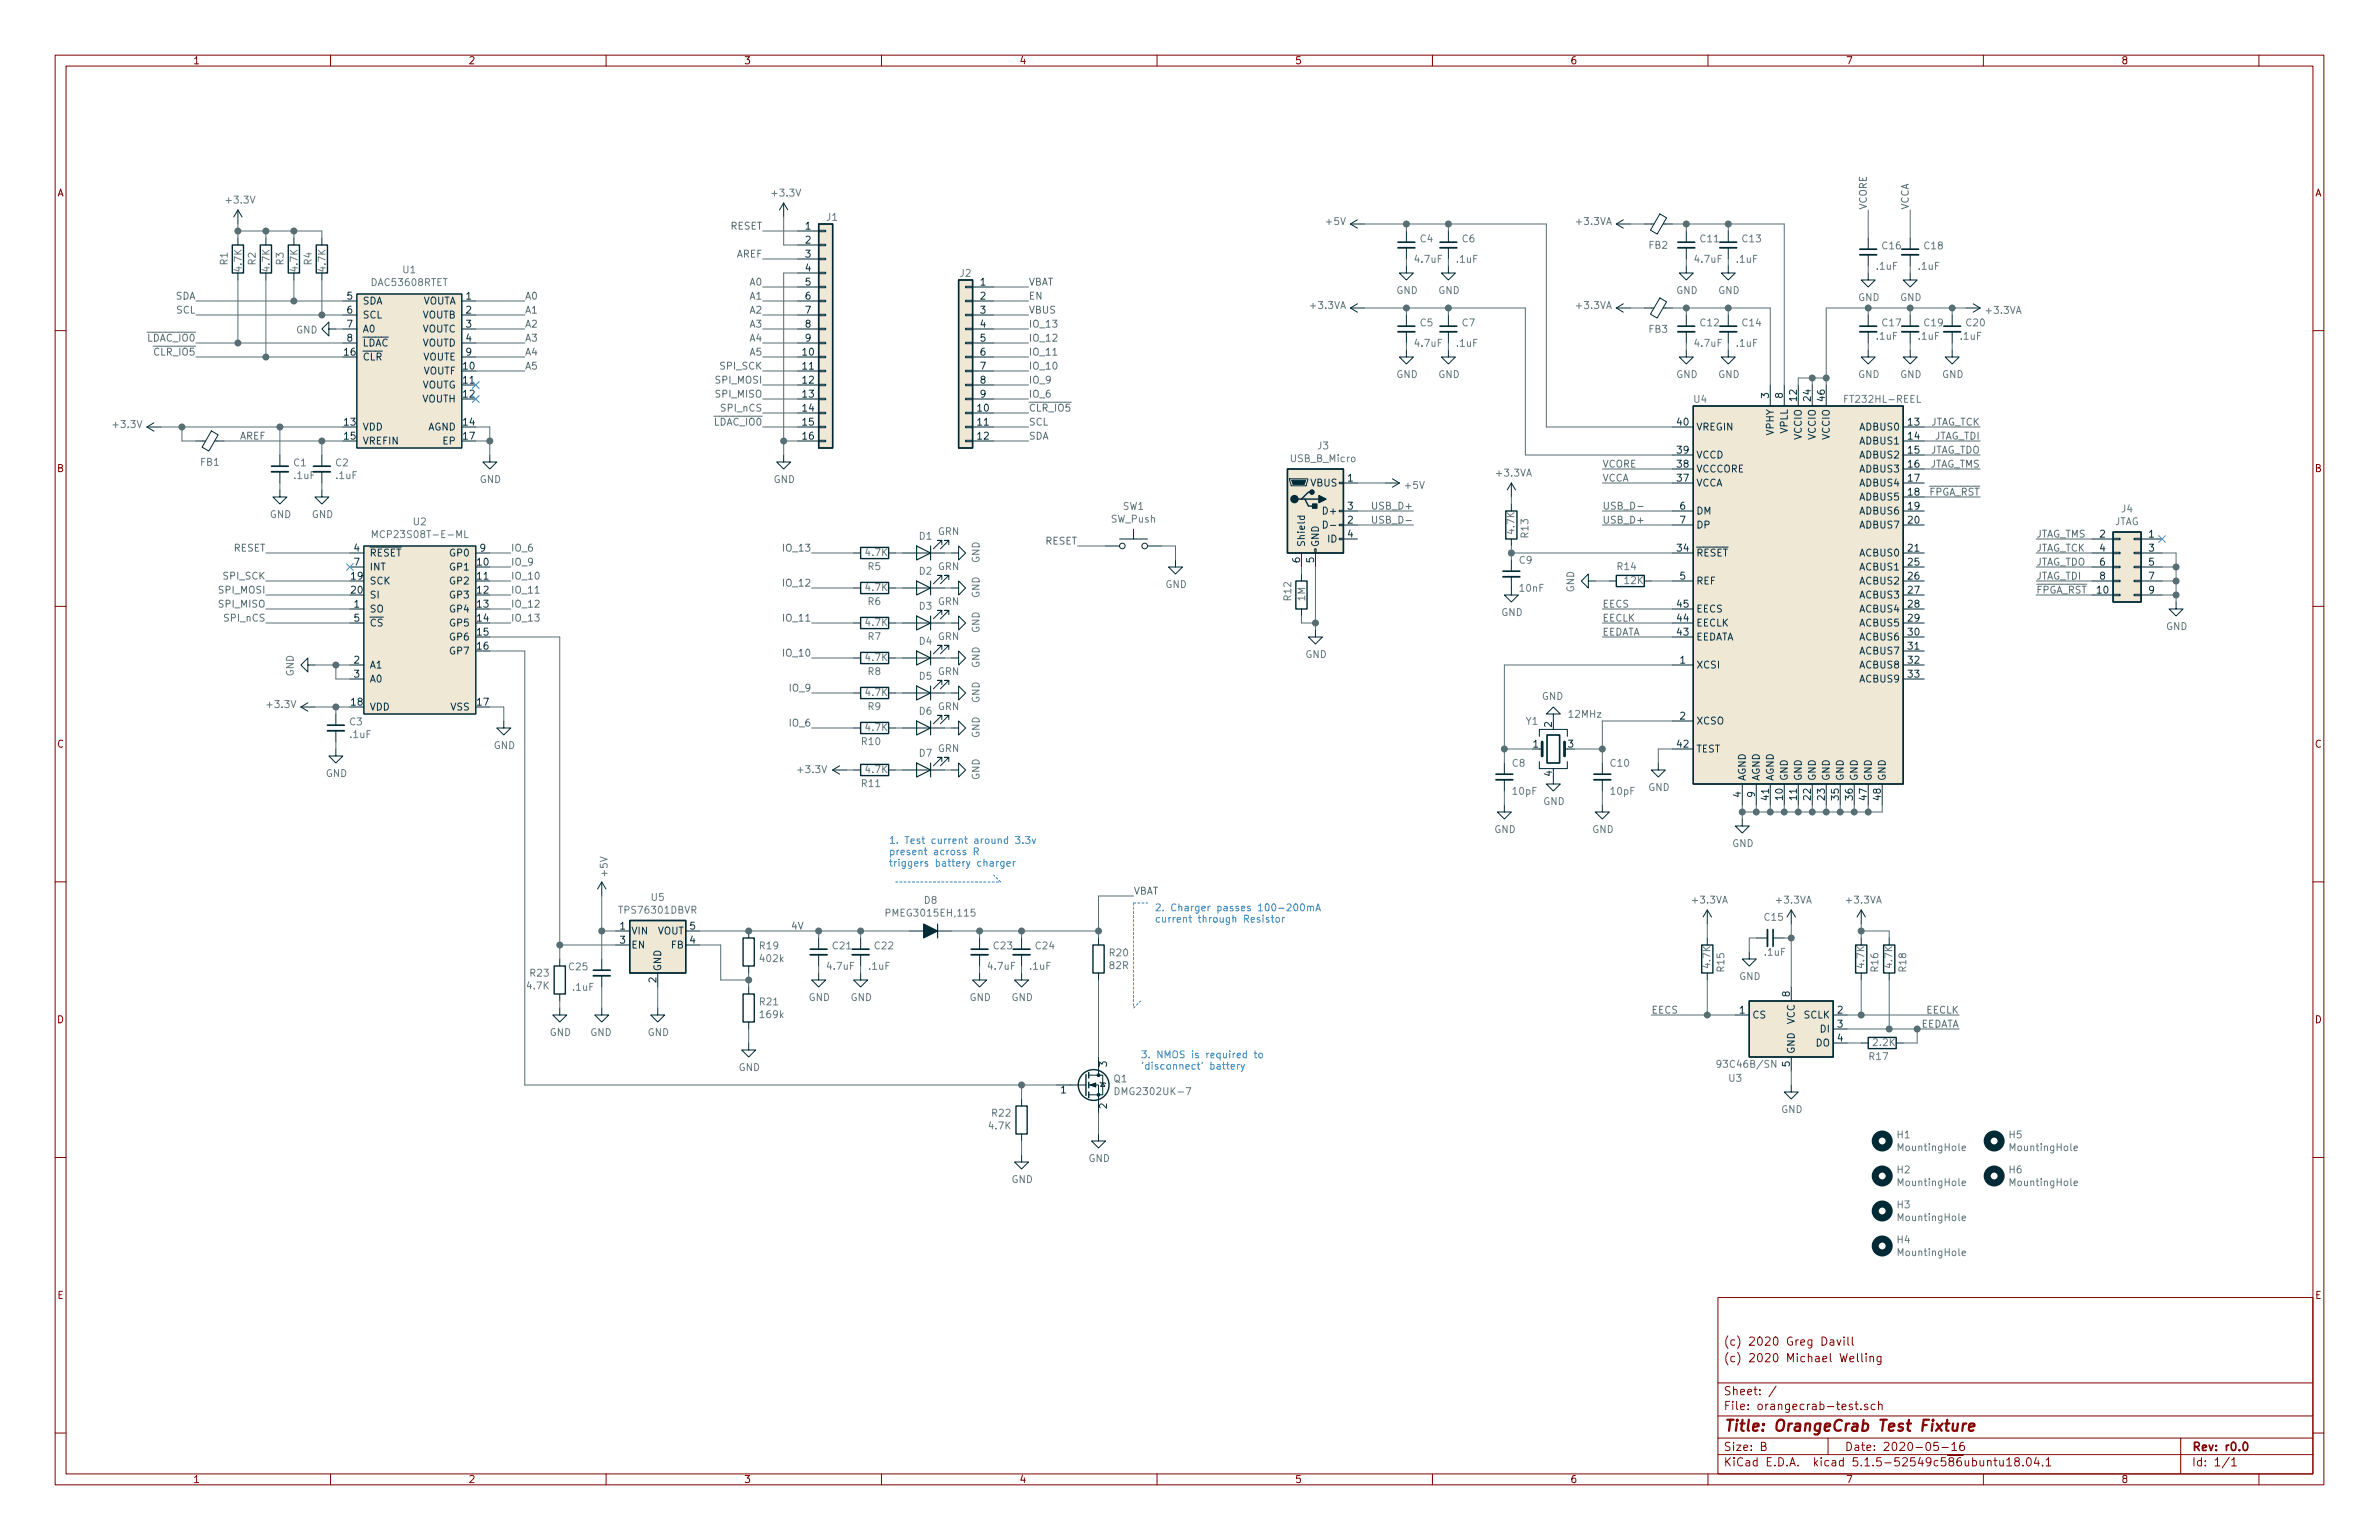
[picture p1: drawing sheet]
<svg xmlns="http://www.w3.org/2000/svg" width="432mm" height="279mm" viewBox="0 0 432 279" stroke-linecap="round" stroke-linejoin="round" font-family="sans-serif">
<defs><g id="words">
<text font-size="2.8" fill="#840000" x="312.8" y="259.7">Title: OrangeCrab Test Fixture</text>
<g font-size="2.1" fill="#840000">
<text x="312.8" y="244.1">(c) 2020 Greg Davill</text>
<text x="312.8" y="247.1">(c) 2020 Michael Welling</text>
<text x="312.8" y="255.8">File: orangecrab-test.sch</text>
<text x="312.8" y="253.1">Sheet: /</text>
<text x="312.8" y="263.2">Size: B</text>
<text x="334.8" y="263.2">Date: 2020-05-16</text>
<text x="397.8" y="263.2">Rev: r0.0</text>
<text x="312.8" y="266">KiCad E.D.A. kicad 5.1.5-52549c586ubuntu18.04.1</text>
<text x="397.8" y="266">Id: 1/1</text>
</g>
<g font-size="1.8" fill="#840000">
<text x="35" y="11.6">1</text>
<text x="85" y="11.6">2</text>
<text x="135" y="11.6">3</text>
<text x="185" y="11.6">4</text>
<text x="235" y="11.6">5</text>
<text x="285" y="11.6">6</text>
<text x="335" y="11.6">7</text>
<text x="385" y="11.6">8</text>
<text x="10.4" y="35.6">A</text>
<text x="420.2" y="35.6">A</text>
<text x="10.4" y="85.6">B</text>
<text x="420.2" y="85.6">B</text>
<text x="10.4" y="135.6">C</text>
<text x="420.2" y="135.6">C</text>
<text x="10.4" y="185.6">D</text>
<text x="420.2" y="185.6">D</text>
<text x="10.4" y="235.6">E</text>
<text x="420.2" y="235.6">E</text>
<text x="35" y="269">1</text>
<text x="85" y="269">2</text>
<text x="135" y="269">3</text>
<text x="185" y="269">4</text>
<text x="235" y="269">5</text>
<text x="285" y="269">6</text>
<text x="335" y="269">7</text>
<text x="385" y="269">8</text>
</g>
<g font-size="1.8" fill="#657b83">
<text x="140.3" y="35.7">+3.3V</text>
<text x="41.2" y="36.9">+3.3V</text>
<text x="150.1" y="40.1">J1</text>
<text x="240.8" y="40.8">+5V</text>
<text x="286.2" y="40.8">+3.3VA</text>
<text x="256.9" y="47.7">4.7uF</text>
<text x="257.8" y="44">C4</text>
<text x="264.5" y="47.7">.1uF</text>
<text x="265.4" y="44">C6</text>
<text x="299.3" y="45.1">FB2</text>
<text x="307.7" y="47.7">4.7uF</text>
<text x="308.7" y="44">C11</text>
<text x="315.3" y="47.7">.1uF</text>
<text x="316.3" y="44">C13</text>
<text x="341.7" y="45.2">C16</text>
<text x="349.3" y="45.2">C18</text>
<text x="41.3" y="48.1" transform="rotate(-90 41.3 48.1)">R1</text>
<text x="43.9" y="49.1" transform="rotate(-90 43.9 49.1)">4.7K</text>
<text x="46.4" y="48.1" transform="rotate(-90 46.4 48.1)">R2</text>
<text x="48.9" y="49.1" transform="rotate(-90 48.9 49.1)">4.7K</text>
<text x="51.5" y="48.1" transform="rotate(-90 51.5 48.1)">R3</text>
<text x="54" y="49.1" transform="rotate(-90 54 49.1)">4.7K</text>
<text x="56.6" y="48.1" transform="rotate(-90 56.6 48.1)">R4</text>
<text x="59.1" y="49.1" transform="rotate(-90 59.1 49.1)">4.7K</text>
<text x="67.6" y="51.9">DAC53608RTET</text>
<text x="73.2" y="49.6">U1</text>
<text x="174.3" y="50.2">J2</text>
<text x="253.4" y="53.3">GND</text>
<text x="261.1" y="53.3">GND</text>
<text x="304.2" y="53.3">GND</text>
<text x="311.9" y="53.3">GND</text>
<text x="340.7" y="48.9">.1uF</text>
<text x="348.3" y="48.9">.1uF</text>
<text x="238" y="56.1">+3.3VA</text>
<text x="257.8" y="59.2">C5</text>
<text x="265.4" y="59.2">C7</text>
<text x="286.2" y="56.1">+3.3VA</text>
<text x="308.7" y="59.2">C12</text>
<text x="316.3" y="59.2">C14</text>
<text x="337.3" y="54.6">GND</text>
<text x="341.7" y="59.2">C17</text>
<text x="344.9" y="54.6">GND</text>
<text x="349.3" y="59.2">C19</text>
<text x="356.9" y="59.2">C20</text>
<text x="360.6" y="56.9">+3.3VA</text>
<text x="53.7" y="60.5">GND</text>
<text x="256.9" y="62.9">4.7uF</text>
<text x="264.5" y="62.9">.1uF</text>
<text x="299.3" y="60.4">FB3</text>
<text x="307.7" y="62.9">4.7uF</text>
<text x="315.3" y="62.9">.1uF</text>
<text x="340.7" y="61.6">.1uF</text>
<text x="348.3" y="61.6">.1uF</text>
<text x="355.9" y="61.6">.1uF</text>
<text x="253.4" y="68.6">GND</text>
<text x="261.1" y="68.6">GND</text>
<text x="304.2" y="68.6">GND</text>
<text x="311.9" y="68.6">GND</text>
<text x="337.3" y="68.6">GND</text>
<text x="344.9" y="68.6">GND</text>
<text x="352.5" y="68.6">GND</text>
<text x="20.7" y="77.6">+3.3V</text>
<text x="307.5" y="73.1">U4</text>
<text x="335.3" y="73.1">FT232HL-REEL</text>
<text x="234.3" y="83.8">USB_B_Micro</text>
<text x="239.2" y="81.5">J3</text>
<text x="36.4" y="84.5">FB1</text>
<text x="53.3" y="84.6">C1</text>
<text x="53.4" y="86.9">.1uF</text>
<text x="61" y="84.6">C2</text>
<text x="61.1" y="86.9">.1uF</text>
<text x="87.1" y="87.6">GND</text>
<text x="140.4" y="87.6">GND</text>
<text x="255.1" y="88.7">+5V</text>
<text x="271.7" y="86.5">+3.3VA</text>
<text x="49" y="94">GND</text>
<text x="56.6" y="94">GND</text>
<text x="75.1" y="95.3">U2</text>
<text x="201.7" y="94.8">SW_Push</text>
<text x="203.8" y="92.5">SW1</text>
<text x="383.7" y="95.3">JTAG</text>
<text x="385.1" y="93">J4</text>
<text x="68.7" y="97.6">MCP23S08T-E-ML</text>
<text x="157.2" y="100.9">4.7K</text>
<text x="166.9" y="97.9">D1</text>
<text x="170.2" y="97.1">GRN</text>
<text x="274.9" y="96.8" transform="rotate(-90 274.9 96.8)">4.7K</text>
<text x="277.4" y="97.5" transform="rotate(-90 277.4 97.5)">R13</text>
<text x="157.2" y="107.2">4.7K</text>
<text x="157.6" y="103.4">R5</text>
<text x="166.9" y="104.3">D2</text>
<text x="170.2" y="103.4">GRN</text>
<text x="177.8" y="102.2" transform="rotate(-90 177.8 102.2)">GND</text>
<text x="211.5" y="106.7">GND</text>
<text x="275.8" y="102.3">C9</text>
<text x="275.9" y="107.4">10nF</text>
<text x="285.7" y="107.5" transform="rotate(-90 285.7 107.5)">GND</text>
<text x="293.6" y="103.4">R14</text>
<text x="294.9" y="106">12K</text>
<text x="157.2" y="113.6">4.7K</text>
<text x="157.6" y="109.8">R6</text>
<text x="166.9" y="110.6">D3</text>
<text x="170.2" y="109.8">GRN</text>
<text x="177.8" y="108.5" transform="rotate(-90 177.8 108.5)">GND</text>
<text x="234.4" y="108.9" transform="rotate(-90 234.4 108.9)">R12</text>
<text x="236.9" y="109" transform="rotate(-90 236.9 109)">1M</text>
<text x="272.5" y="111.8">GND</text>
<text x="157.2" y="119.9">4.7K</text>
<text x="157.6" y="116.1">R7</text>
<text x="166.9" y="117">D4</text>
<text x="170.2" y="116.1">GRN</text>
<text x="177.8" y="114.9" transform="rotate(-90 177.8 114.9)">GND</text>
<text x="236.9" y="119.4">GND</text>
<text x="393.1" y="114.3">GND</text>
<text x="53.3" y="122.7" transform="rotate(-90 53.3 122.7)">GND</text>
<text x="157.6" y="122.5">R8</text>
<text x="166.9" y="123.3">D5</text>
<text x="170.2" y="122.5">GRN</text>
<text x="177.8" y="121.2" transform="rotate(-90 177.8 121.2)">GND</text>
<text x="48.6" y="128.4">+3.3V</text>
<text x="63.5" y="131.6">C3</text>
<text x="157.2" y="126.3">4.7K</text>
<text x="157.6" y="128.8">R9</text>
<text x="166.9" y="129.7">D6</text>
<text x="170.2" y="128.8">GRN</text>
<text x="177.8" y="127.6" transform="rotate(-90 177.8 127.6)">GND</text>
<text x="277" y="131.5">Y1</text>
<text x="279.9" y="127">GND</text>
<text x="284.9" y="130.2">12MHz</text>
<text x="63.6" y="133.9">.1uF</text>
<text x="89.6" y="135.9">GND</text>
<text x="156.5" y="135.2">R10</text>
<text x="157.2" y="132.6">4.7K</text>
<text x="166.9" y="137.3">D7</text>
<text x="170.2" y="136.4">GRN</text>
<text x="177.8" y="133.9" transform="rotate(-90 177.8 133.9)">GND</text>
<text x="59.1" y="141">GND</text>
<text x="145" y="140.3">+3.3V</text>
<text x="156.5" y="142.8">R11</text>
<text x="157.2" y="140.3">4.7K</text>
<text x="177.8" y="141.5" transform="rotate(-90 177.8 141.5)">GND</text>
<text x="274.5" y="139.1">C8</text>
<text x="292.4" y="139.1">C10</text>
<text x="299.2" y="143.5">GND</text>
<text x="274.7" y="144.2">10pF</text>
<text x="280.1" y="146">GND</text>
<text x="292.4" y="144.2">10pF</text>
<text x="271.2" y="151.1">GND</text>
<text x="289" y="151.1">GND</text>
<text x="314.4" y="153.7">GND</text>
<text x="110.3" y="158.9" transform="rotate(-90 110.3 158.9)">+5V</text>
<text x="112.7" y="165.8">TPS76301DBVR</text>
<text x="118.3" y="163.4">U5</text>
<text x="161.4" y="166.3">PMEG3015EH,115</text>
<text x="167.8" y="164">D8</text>
<text x="307.3" y="163.9">+3.3VA</text>
<text x="320.3" y="167.1">C15</text>
<text x="322.5" y="163.9">+3.3VA</text>
<text x="335.2" y="163.9">+3.3VA</text>
<text x="137.9" y="172.2">R19</text>
<text x="151.2" y="172.2">C21</text>
<text x="158.8" y="172.2">C22</text>
<text x="180.4" y="172.2">C23</text>
<text x="188" y="172.2">C24</text>
<text x="201.4" y="173.5">R20</text>
<text x="320.3" y="173.4">.1uF</text>
<text x="95.8" y="179.5">4.7K</text>
<text x="96.3" y="177.2">R23</text>
<text x="103.3" y="176">C25</text>
<text x="104" y="179.8">.1uF</text>
<text x="138.1" y="174.5">402k</text>
<text x="150.2" y="175.9">4.7uF</text>
<text x="157.8" y="175.9">.1uF</text>
<text x="179.5" y="175.9">4.7uF</text>
<text x="187" y="175.9">.1uF</text>
<text x="201.4" y="175.8">82R</text>
<text x="310.4" y="175.5" transform="rotate(-90 310.4 175.5)">4.7K</text>
<text x="313" y="176.3" transform="rotate(-90 313 176.3)">R15</text>
<text x="315.7" y="177.8">GND</text>
<text x="338.4" y="175.5" transform="rotate(-90 338.4 175.5)">4.7K</text>
<text x="340.9" y="176.3" transform="rotate(-90 340.9 176.3)">R16</text>
<text x="343.5" y="175.5" transform="rotate(-90 343.5 175.5)">4.7K</text>
<text x="346" y="176.3" transform="rotate(-90 346 176.3)">R18</text>
<text x="137.9" y="182.4">R21</text>
<text x="138.1" y="184.7">169k</text>
<text x="146.8" y="181.6">GND</text>
<text x="154.4" y="181.6">GND</text>
<text x="176" y="181.6">GND</text>
<text x="183.6" y="181.6">GND</text>
<text x="99.8" y="188">GND</text>
<text x="107.1" y="188">GND</text>
<text x="117.6" y="188">GND</text>
<text x="340.1" y="189.8">2.2K</text>
<text x="134.1" y="194.3">GND</text>
<text x="202.2" y="196.4">Q1</text>
<text x="312.5" y="193.7">93C46B/SN</text>
<text x="313.8" y="196.3">U3</text>
<text x="339.3" y="192.3">R17</text>
<text x="180.1" y="202.6">R22</text>
<text x="203.1" y="198.7">DMG2302UK-7</text>
<text x="323.3" y="201.9">GND</text>
<text x="179.6" y="204.9">4.7K</text>
<text x="344.4" y="206.5">H1</text>
<text x="344.7" y="208.8">MountingHole</text>
<text x="364.7" y="206.5">H5</text>
<text x="365" y="208.8">MountingHole</text>
<text x="183.6" y="214.6">GND</text>
<text x="197.6" y="210.8">GND</text>
<text x="344.4" y="212.9">H2</text>
<text x="344.7" y="215.2">MountingHole</text>
<text x="364.7" y="212.9">H6</text>
<text x="365" y="215.2">MountingHole</text>
<text x="344.4" y="219.2">H3</text>
<text x="344.7" y="221.5">MountingHole</text>
<text x="344.4" y="225.6">H4</text>
<text x="344.7" y="227.9">MountingHole</text>
</g>
<g font-size="1.8" fill="#586e75">
<text x="132.5" y="41.7">RESET</text>
<text x="338.8" y="38.1" transform="rotate(-90 338.8 38.1)">VCORE</text>
<text x="346.5" y="38.1" transform="rotate(-90 346.5 38.1)">VCCA</text>
<text x="133.6" y="46.7">AREF</text>
<text x="136.2" y="51.8">A0</text>
<text x="186.7" y="51.8">VBAT</text>
<text x="31.8" y="54.4">SDA</text>
<text x="32" y="56.9">SCL</text>
<text x="95.2" y="54.4">A0</text>
<text x="95.2" y="59.4">A2</text>
<text x="95.2" y="56.9">A1</text>
<text x="136.2" y="59.4">A3</text>
<text x="136.2" y="56.9">A2</text>
<text x="136.2" y="54.4">A1</text>
<text x="186.7" y="54.4">EN</text>
<text x="186.7" y="56.9">VBUS</text>
<text x="186.7" y="59.4">IO_13</text>
<text x="26.8" y="62">LDAC_IO0</text>
<text x="28.1" y="64.5">CLR_IO5</text>
<text x="95.2" y="64.5">A4</text>
<text x="95.2" y="62">A3</text>
<text x="136.2" y="64.5">A5</text>
<text x="136.2" y="62">A4</text>
<text x="186.7" y="62">IO_12</text>
<text x="186.7" y="64.5">IO_11</text>
<text x="95.2" y="67.1">A5</text>
<text x="130.1" y="69.6">SPI_MOSI</text>
<text x="130.9" y="67.1">SPI_SCK</text>
<text x="186.7" y="67.1">IO_10</text>
<text x="186.7" y="69.6">IO_9</text>
<text x="129.7" y="77.2">LDAC_IO0</text>
<text x="130.1" y="72.1">SPI_MISO</text>
<text x="131.1" y="74.7">SPI_nCS</text>
<text x="186.7" y="72.1">IO_6</text>
<text x="186.7" y="77.2">SCL</text>
<text x="186.7" y="74.7">CLR_IO5</text>
<text x="350.1" y="77.2">JTAG_TCK</text>
<text x="43.4" y="79.8">AREF</text>
<text x="186.7" y="79.8">SDA</text>
<text x="350" y="82.3">JTAG_TDO</text>
<text x="350.9" y="79.8">JTAG_TDI</text>
<text x="290.8" y="84.8">VCORE</text>
<text x="290.8" y="87.4">VCCA</text>
<text x="350" y="89.9">FPGA_RST</text>
<text x="350" y="84.8">JTAG_TMS</text>
<text x="249.5" y="92.5">USB_D+</text>
<text x="250" y="95">USB_D-</text>
<text x="290.8" y="92.5">USB_D-</text>
<text x="290.8" y="95">USB_D+</text>
<text x="42.4" y="100.1">RESET</text>
<text x="92.7" y="100.1">IO_6</text>
<text x="142.5" y="100.1">IO_13</text>
<text x="189.7" y="98.8">RESET</text>
<text x="369.6" y="97.5">JTAG_TMS</text>
<text x="369.6" y="100.1">JTAG_TCK</text>
<text x="39.9" y="107.7">SPI_MOSI</text>
<text x="40.7" y="105.2">SPI_SCK</text>
<text x="92.7" y="105.2">IO_10</text>
<text x="92.7" y="107.7">IO_11</text>
<text x="92.7" y="102.6">IO_9</text>
<text x="142.5" y="106.4">IO_12</text>
<text x="369.6" y="102.6">JTAG_TDO</text>
<text x="369.6" y="105.2">JTAG_TDI</text>
<text x="369.6" y="107.7">FPGA_RST</text>
<text x="39.9" y="110.2">SPI_MISO</text>
<text x="40.9" y="112.8">SPI_nCS</text>
<text x="92.7" y="112.8">IO_13</text>
<text x="92.7" y="110.2">IO_12</text>
<text x="142.5" y="112.8">IO_11</text>
<text x="290.8" y="110.2">EECS</text>
<text x="290.8" y="112.8">EECLK</text>
<text x="142.5" y="119.1">IO_10</text>
<text x="290.8" y="115.3">EEDATA</text>
<text x="143.5" y="125.5">IO_9</text>
<text x="143.5" y="131.8">IO_6</text>
<text x="205.7" y="162.3">VBAT</text>
<text x="143.5" y="168.7">4V</text>
<text x="299.7" y="183.9">EECS</text>
<text x="349.6" y="183.9">EECLK</text>
<text x="348.3" y="186.4">EEDATA</text>
</g>
<g font-size="1.8" fill="#073642">
<text x="146.2" y="41.7">1</text>
<text x="146.2" y="44.2">2</text>
<text x="146.2" y="46.7">3</text>
<text x="146.2" y="49.3">4</text>
<text x="146.2" y="51.8">5</text>
<text x="178" y="51.8">1</text>
<text x="63" y="54.4">5</text>
<text x="63" y="56.9">6</text>
<text x="63" y="59.4">7</text>
<text x="65.8" y="55.2">SDA</text>
<text x="65.8" y="57.8">SCL</text>
<text x="76.6" y="55.2">VOUTA</text>
<text x="76.6" y="57.8">VOUTB</text>
<text x="84.6" y="54.4">1</text>
<text x="84.6" y="56.9">2</text>
<text x="84.6" y="59.4">3</text>
<text x="146.2" y="54.4">6</text>
<text x="146.2" y="56.9">7</text>
<text x="146.2" y="59.4">8</text>
<text x="178" y="54.4">2</text>
<text x="178" y="56.9">3</text>
<text x="178" y="59.4">4</text>
<text x="62.5" y="64.5">16</text>
<text x="63" y="62">8</text>
<text x="65.8" y="65.4">CLR</text>
<text x="65.8" y="60.3">A0</text>
<text x="65.8" y="62.9">LDAC</text>
<text x="76.6" y="60.3">VOUTC</text>
<text x="76.6" y="62.9">VOUTD</text>
<text x="76.7" y="65.4">VOUTE</text>
<text x="84.6" y="62">4</text>
<text x="84.6" y="64.5">9</text>
<text x="145.7" y="64.5">10</text>
<text x="146.2" y="62">9</text>
<text x="178" y="62">5</text>
<text x="178" y="64.5">6</text>
<text x="76.5" y="70.5">VOUTG</text>
<text x="76.8" y="67.9">VOUTF</text>
<text x="84.1" y="67.1">10</text>
<text x="84.1" y="69.6">11</text>
<text x="145.7" y="67.1">11</text>
<text x="145.7" y="69.6">12</text>
<text x="178" y="67.1">7</text>
<text x="178" y="69.6">8</text>
<text x="62.5" y="77.2">13</text>
<text x="76.6" y="73">VOUTH</text>
<text x="84.1" y="72.1">12</text>
<text x="84.1" y="77.2">14</text>
<text x="145.7" y="72.1">13</text>
<text x="145.7" y="74.7">14</text>
<text x="145.7" y="77.2">15</text>
<text x="177.5" y="74.7">10</text>
<text x="177.5" y="77.2">11</text>
<text x="178" y="72.1">9</text>
<text x="304.5" y="77.2">40</text>
<text x="321.1" y="72.2" transform="rotate(-90 321.1 72.2)">3</text>
<text x="323.6" y="72.2" transform="rotate(-90 323.6 72.2)">8</text>
<text x="326.1" y="72.7" transform="rotate(-90 326.1 72.7)">12</text>
<text x="328.7" y="72.7" transform="rotate(-90 328.7 72.7)">24</text>
<text x="331.2" y="72.7" transform="rotate(-90 331.2 72.7)">46</text>
<text x="346.4" y="77.2">13</text>
<text x="62.5" y="79.8">15</text>
<text x="65.8" y="78.1">VDD</text>
<text x="65.8" y="80.6">VREFIN</text>
<text x="77.6" y="78.1">AGND</text>
<text x="80.4" y="80.6">EP</text>
<text x="84.1" y="79.8">17</text>
<text x="145.7" y="79.8">16</text>
<text x="177.5" y="79.8">12</text>
<text x="304.5" y="82.3">39</text>
<text x="307.8" y="83.2">VCCD</text>
<text x="307.8" y="78.1">VREGIN</text>
<text x="321.9" y="79" transform="rotate(-90 321.9 79)">VPHY</text>
<text x="324.5" y="78.7" transform="rotate(-90 324.5 78.7)">VPLL</text>
<text x="327" y="79.8" transform="rotate(-90 327 79.8)">VCCIO</text>
<text x="329.6" y="79.8" transform="rotate(-90 329.6 79.8)">VCCIO</text>
<text x="332.1" y="79.8" transform="rotate(-90 332.1 79.8)">VCCIO</text>
<text x="337.7" y="78.1">ADBUS0</text>
<text x="337.7" y="80.6">ADBUS1</text>
<text x="337.7" y="83.2">ADBUS2</text>
<text x="346.4" y="79.8">14</text>
<text x="346.4" y="82.3">15</text>
<text x="237.9" y="88.3">VBUS</text>
<text x="244.6" y="87.4">1</text>
<text x="304.5" y="87.4">37</text>
<text x="304.5" y="84.8">38</text>
<text x="307.8" y="88.3">VCCA</text>
<text x="307.8" y="85.7">VCCCORE</text>
<text x="337.7" y="85.7">ADBUS3</text>
<text x="337.7" y="88.3">ADBUS4</text>
<text x="346.4" y="84.8">16</text>
<text x="346.4" y="87.4">17</text>
<text x="346.4" y="89.9">18</text>
<text x="240.5" y="93.3">D+</text>
<text x="244.6" y="95">2</text>
<text x="244.6" y="92.5">3</text>
<text x="305" y="92.5">6</text>
<text x="305" y="95">7</text>
<text x="307.8" y="93.3">DM</text>
<text x="307.8" y="95.9">DP</text>
<text x="337.7" y="90.8">ADBUS5</text>
<text x="337.7" y="93.3">ADBUS6</text>
<text x="337.7" y="95.9">ADBUS7</text>
<text x="346.4" y="92.5">19</text>
<text x="346.4" y="95">20</text>
<text x="64.3" y="100.1">4</text>
<text x="67.1" y="101">RESET</text>
<text x="81.8" y="101">GP0</text>
<text x="87.1" y="100.1">9</text>
<text x="236.9" y="99.3" transform="rotate(-90 236.9 99.3)">Shield</text>
<text x="239.4" y="99.3" transform="rotate(-90 239.4 99.3)">GND</text>
<text x="241" y="98.4">ID</text>
<text x="244.6" y="97.5">4</text>
<text x="304.5" y="100.1">34</text>
<text x="307.8" y="101">RESET</text>
<text x="337.7" y="101">ACBUS0</text>
<text x="346.4" y="100.1">21</text>
<text x="381.2" y="97.5">2</text>
<text x="381.2" y="100.1">4</text>
<text x="390" y="97.5">1</text>
<text x="390" y="100.1">3</text>
<text x="63.8" y="105.2">19</text>
<text x="63.8" y="107.7">20</text>
<text x="64.3" y="102.6">7</text>
<text x="67.1" y="106">SCK</text>
<text x="67.1" y="103.5">INT</text>
<text x="81.8" y="103.5">GP1</text>
<text x="81.8" y="106">GP2</text>
<text x="86.7" y="102.6">10</text>
<text x="86.7" y="105.2">11</text>
<text x="86.7" y="107.7">12</text>
<text x="236" y="102.1" transform="rotate(-90 236 102.1)">6</text>
<text x="238.5" y="102.1" transform="rotate(-90 238.5 102.1)">5</text>
<text x="305" y="105.2">5</text>
<text x="307.8" y="106">REF</text>
<text x="337.7" y="103.5">ACBUS1</text>
<text x="337.7" y="106">ACBUS2</text>
<text x="346.4" y="102.6">25</text>
<text x="346.4" y="105.2">26</text>
<text x="346.4" y="107.7">27</text>
<text x="380.7" y="107.7">10</text>
<text x="381.2" y="102.6">6</text>
<text x="381.2" y="105.2">8</text>
<text x="390" y="102.6">5</text>
<text x="390" y="105.2">7</text>
<text x="390" y="107.7">9</text>
<text x="64.3" y="110.2">1</text>
<text x="64.3" y="112.8">5</text>
<text x="67.1" y="111.1">SO</text>
<text x="67.1" y="108.6">SI</text>
<text x="67.1" y="113.7">CS</text>
<text x="81.8" y="108.6">GP3</text>
<text x="81.8" y="111.1">GP4</text>
<text x="81.8" y="113.7">GP5</text>
<text x="86.7" y="110.2">13</text>
<text x="86.7" y="112.8">14</text>
<text x="304.5" y="112.8">44</text>
<text x="304.5" y="110.2">45</text>
<text x="307.8" y="113.7">EECLK</text>
<text x="307.8" y="111.1">EECS</text>
<text x="337.7" y="108.6">ACBUS3</text>
<text x="337.7" y="111.1">ACBUS4</text>
<text x="337.7" y="113.7">ACBUS5</text>
<text x="346.4" y="110.2">28</text>
<text x="346.4" y="112.8">29</text>
<text x="81.8" y="116.2">GP6</text>
<text x="81.8" y="118.7">GP7</text>
<text x="86.7" y="115.3">15</text>
<text x="86.7" y="117.9">16</text>
<text x="304.5" y="115.3">43</text>
<text x="307.8" y="116.2">EEDATA</text>
<text x="337.7" y="116.2">ACBUS6</text>
<text x="337.7" y="118.7">ACBUS7</text>
<text x="346.4" y="115.3">30</text>
<text x="346.4" y="117.9">31</text>
<text x="64.3" y="120.4">2</text>
<text x="64.3" y="122.9">3</text>
<text x="67.1" y="121.3">A1</text>
<text x="67.1" y="123.8">A0</text>
<text x="305" y="120.4">1</text>
<text x="307.8" y="121.3">XCSI</text>
<text x="337.7" y="121.3">ACBUS8</text>
<text x="337.7" y="123.8">ACBUS9</text>
<text x="346.4" y="120.4">32</text>
<text x="346.4" y="122.9">33</text>
<text x="63.8" y="128">18</text>
<text x="67.1" y="128.9">VDD</text>
<text x="81.8" y="128.9">VSS</text>
<text x="86.7" y="128">17</text>
<text x="281.7" y="131.9" transform="rotate(-90 281.7 131.9)">2</text>
<text x="305" y="130.6">2</text>
<text x="307.8" y="131.4">XCSO</text>
<text x="278.3" y="135.6">1</text>
<text x="284.6" y="135.6">3</text>
<text x="304.5" y="135.6">42</text>
<text x="307.8" y="136.5">TEST</text>
<text x="281.7" y="140.8" transform="rotate(-90 281.7 140.8)">4</text>
<text x="316.9" y="141.7" transform="rotate(-90 316.9 141.7)">AGND</text>
<text x="319.4" y="141.7" transform="rotate(-90 319.4 141.7)">AGND</text>
<text x="321.9" y="141.7" transform="rotate(-90 321.9 141.7)">AGND</text>
<text x="324.5" y="141.7" transform="rotate(-90 324.5 141.7)">GND</text>
<text x="327" y="141.7" transform="rotate(-90 327 141.7)">GND</text>
<text x="329.6" y="141.7" transform="rotate(-90 329.6 141.7)">GND</text>
<text x="332.1" y="141.7" transform="rotate(-90 332.1 141.7)">GND</text>
<text x="334.6" y="141.7" transform="rotate(-90 334.6 141.7)">GND</text>
<text x="337.2" y="141.7" transform="rotate(-90 337.2 141.7)">GND</text>
<text x="339.7" y="141.7" transform="rotate(-90 339.7 141.7)">GND</text>
<text x="342.3" y="141.7" transform="rotate(-90 342.3 141.7)">GND</text>
<text x="316" y="144.6" transform="rotate(-90 316 144.6)">4</text>
<text x="318.5" y="144.6" transform="rotate(-90 318.5 144.6)">9</text>
<text x="321.1" y="145.1" transform="rotate(-90 321.1 145.1)">41</text>
<text x="323.6" y="145.1" transform="rotate(-90 323.6 145.1)">10</text>
<text x="326.1" y="145.1" transform="rotate(-90 326.1 145.1)">11</text>
<text x="328.7" y="145.1" transform="rotate(-90 328.7 145.1)">22</text>
<text x="331.2" y="145.1" transform="rotate(-90 331.2 145.1)">23</text>
<text x="333.8" y="145.1" transform="rotate(-90 333.8 145.1)">35</text>
<text x="336.3" y="145.1" transform="rotate(-90 336.3 145.1)">36</text>
<text x="338.8" y="145.1" transform="rotate(-90 338.8 145.1)">47</text>
<text x="341.4" y="145.1" transform="rotate(-90 341.4 145.1)">48</text>
<text x="112.5" y="168.7">1</text>
<text x="112.5" y="171.2">3</text>
<text x="114.6" y="169.5">VIN</text>
<text x="114.6" y="172.1">EN</text>
<text x="119.3" y="169.5">VOUT</text>
<text x="121.8" y="172.1">FB</text>
<text x="125.2" y="171.2">4</text>
<text x="125.2" y="168.7">5</text>
<text x="119.1" y="178.3" transform="rotate(-90 119.1 178.3)">2</text>
<text x="120" y="176.3" transform="rotate(-90 120 176.3)">GND</text>
<text x="315.7" y="183.9">1</text>
<text x="318" y="184.8">CS</text>
<text x="324.9" y="180.8" transform="rotate(-90 324.9 180.8)">8</text>
<text x="325.8" y="185.9" transform="rotate(-90 325.8 185.9)">VCC</text>
<text x="327.4" y="184.8">SCLK</text>
<text x="333.5" y="183.9">2</text>
<text x="325.8" y="191.3" transform="rotate(-90 325.8 191.3)">GND</text>
<text x="329.6" y="189.9">DO</text>
<text x="330.5" y="187.3">DI</text>
<text x="333.5" y="186.4">3</text>
<text x="333.5" y="189">4</text>
<text x="200.9" y="193.5" transform="rotate(-90 200.9 193.5)">3</text>
<text x="324.9" y="193.5" transform="rotate(-90 324.9 193.5)">5</text>
<text x="192.6" y="198.4">1</text>
<text x="200.9" y="201.1" transform="rotate(-90 200.9 201.1)">2</text>
</g>
<g font-size="1.8" fill="#268bd2">
<text x="161.3" y="153.1">1. Test current around 3.3v</text>
<text x="161.3" y="155.2">present across R</text>
<text x="161.3" y="157.2">triggers battery charger</text>
<text x="209.5" y="165.3">2. Charger passes 100-200mA</text>
<text x="209.5" y="167.4">current through Resistor</text>
<text x="207" y="192">3. NMOS is required to</text>
<text x="207" y="194.1">'disconnect' battery</text>
</g>
</g></defs>
<g fill="none" stroke="#840000" stroke-width=".18">
<path d="M10 10h411.8v259.4h-411.8zM12 12h407.8v255.4h-407.8zM60 10v2M110 10v2M160 10v2M210 10v2M260 10v2M310 10v2M360 10v2M410 10v2M10 60h2M419.8 60h2"/>
<path d="M10 110h2M419.8 110h2M10 160h2M419.8 160h2M10 210h2M419.8 210h2M311.8 235.4h108v32h-108zM10 260h2M311.8 256.9h108M311.8 250.9h108M322.4 251.5l-1.3 1.9M332.2 243.2h.6v.9"/>
<path d="M332.8 243.4l-.4 .1-.3 .2 .3 .4 .4-.1M333.4 243.1l.4 1 .3-1M334.7 242.6v.1M334.7 243.1v1M335.4 242.6v1.3l.2 .2M335.8 246.6l.7-.2-.1-.2-.4-.1-.2 .2v.7h.6M336.2 242.6v1.3l.2 .2M336.7 254.8h.6M336.9 254.3v1.2l.4 .3M337.1 245.6v1.3l.2 .2M337.8 255.6v.2M337.9 245.6v1.3l.2 .2"/>
<path d="M338.7 245.6v.1M338.7 246.1v1M339 254.8a.37 .37 0 0 0-.6 .2l.1 .2 .5 .1 .1 .2-.3 .3-.4-.1M339.4 246.2l.2-.1 .4 .1 .1 .9M339.4 246.1v1M340.3 254.8h-.4l-.3 .2 .1 .6 .2 .2 .4-.1M341 254.9v-.1a.37 .37 0 0 1 .6 .2v.8M341 254.3v1.5M341.4 246.1v1.3l-.3 .2-.3-.1M341.4 246.2l-.4-.1-.3 .3 .1 .5 .2 .2 .4-.1M419.8 260h2M60 267.4v2"/>
<path d="M110 267.4v2M160 267.4v2M210 267.4v2M260 267.4v2M310 267.4v2M311.8 263.9h108M311.8 260.9h108M319.7 262.4l.7-.1 .1-.2-.1-.4h-.7v1.5h.6l.3-.3a.41 .41 0 0 0-.4-.5M331.8 260.9v3M351.8 261.7h-.7l-.1 .7 .2-.1h.5l.1 .2v.5l-.2 .2-.6-.2M352.5 262.6h1.1M354.3 262.1l.4-.4v1.5"/>
<path d="M354.3 263.2h.8M356.4 261.7a.59 .59 0 0 0-.7 .6l.1 .7 .2 .2 .5-.2 .1-.5-.2-.2h-.4l-.3 .2M360 267.4v2M360.8 265.1l.2-.1h.3l.1 1M361.9 265h.6M362.1 264.5v1.3l.4 .2M363 265v.9l.4 .1 .2-.2M363.6 265v1M364.2 264.9l.5-.4v1.5M364.2 266h.9M366 265.1l-.3-.1v-.4l.3-.1h.4l.1 .2-.1 .3-.6 .2-.1 .2v.4l.3 .2 .4-.1 .1-.2v-.3l-.3-.3M367.2 265.8v.2"/>
<path d="M367.9 264.6l.3-.1a.8 .8 0 0 1 .5 .7 .8 .8 0 0 1-.5 .8l-.3-.2-.1-.4zM369.6 264.4l-.4 1.1h1M370 265v1M370.7 265.8v.2M371.4 264.9l.4-.4v1.5M371.4 266h.8M395.8 260.9v6.5M404.6 264.4l-1.2 1.9M405.1 264.9l.4-.4v1.5M405.1 266h.8M410 267.4v2"/>
</g>
<path d="M407.3 261.7h.2a.8 .8 0 0 1 .5 .7 .8 .8 0 0 1-.5 .8 1 1 0 0 1-.2-1.5z" fill="none" stroke="#840000" stroke-width=".3"/>
<path d="M354.5 258.3v1.2a.56 .56 0 0 0 .7-.1M355.4 258.3l-.2 1.3M356.3 258.3l-.1 1.3M356.9 258.3a.54 .54 0 0 0-.6 .3M357.4 258.9l1-.2-.1-.4h-.5l-.4 .2v1l.2 .1 .6-.1" fill="none" stroke="#840000" stroke-width=".41"/>
<g fill="none" stroke="#002b36" stroke-width=".18">
<path d="M43.2 38.1v2.5M43.2 38.1l-.8 1.3M43.2 38.1l.7 1.3M142.2 36.8l-.7 1.3M142.2 36.8v2.6M142.2 36.8l.8 1.3M246.4 39.9l-1.3 .7M294.6 39.9l-1.2 .7M301.3 38.8l1.2 .7-1.7 3-1.2-.7zM43.2 43.2v1.3M43.2 49.5v1.3M48.3 43.2v1.3"/>
<path d="M48.3 49.5v1.3M53.3 43.2v1.3M53.3 49.5v1.3M58.4 43.2v1.3M58.4 49.5v1.3M59.7 59.7v-1.3l-1.3 1.3 1.3 1.3v-1.3h1.3M62.2 54.6h2.6M62.2 57.2h2.6M62.2 59.7h2.6M64.8 53.3h19v28h-19zM83.8 54.6h2.6M83.8 57.2h2.6"/>
<path d="M83.8 59.7h2.6M144.8 41.9h3.8M144.8 44.5h3.8M144.8 47h3.8M144.8 49.5h3.8M144.8 52.1h3.8M144.8 54.6h3.8M144.8 57.2h3.8M144.8 59.7h3.8M148.6 57h1.3v.3h-1.3zM148.6 54.5h1.3v.2h-1.3zM148.6 51.9h1.3v.3h-1.3z"/>
<path d="M148.6 49.4h1.3v.3h-1.3zM148.6 59.6h1.3v.2h-1.3zM148.6 46.9h1.3v.2h-1.3zM148.6 44.3h1.3v.3h-1.3zM148.6 41.8h1.3v.2h-1.3zM175.3 59.6h1.2v.2h-1.2zM175.3 57h1.2v.3h-1.2zM175.3 54.5h1.2v.2h-1.2zM175.3 51.9h1.2v.3h-1.2zM176.5 52.1h3.8M176.5 54.6h3.8M176.5 57.2h3.8"/>
<path d="M176.5 59.7h3.8M245.1 40.6h2.5M245.1 55.9h2.5M245.1 40.6l1.3 .8M245.1 55.9l1.3 .7M246.4 55.1l-1.3 .8M255.3 48.3v1.2h1.2l-1.2 1.3-1.3-1.3h1.3M255.3 41.9v2M255.3 45v2M255.3 57.2v2M262.9 48.3v1.2h1.3l-1.3 1.3-1.3-1.3h1.3M262.9 41.9v2"/>
<path d="M262.9 45v2M262.9 57.2v2M293.4 40.6h2.5M293.4 55.9h2.5M293.4 55.9l1.2 .7M293.4 40.6l1.2 .8M294.6 55.1l-1.2 .8M298.4 40.6h1.8M298.4 55.9h1.8M301.3 54.1l1.2 .7-1.7 2.9-1.2-.7zM301.9 40.6h1.6M301.9 55.9h1.6"/>
<path d="M306.1 48.3v1.2h1.2l-1.2 1.3-1.3-1.3h1.3M306.1 41.9v2M306.1 45v2M306.1 57.2v2M313.7 48.3v1.2h1.3l-1.3 1.3-1.3-1.3h1.3M313.7 41.9v2M313.7 45v2M313.7 57.2v2M339.1 49.5v1.3h1.3l-1.3 1.3-1.3-1.3h1.3M339.1 43.2v2M339.1 46.2v2.1M339.1 57.2v2"/>
<path d="M346.7 49.5v1.3h1.3l-1.3 1.3-1.3-1.3h1.3M346.7 43.2v2M346.7 46.2v2.1M346.7 57.2v2M354.3 57.2v2M356.9 55.9h2.5M358.1 55.1l1.3 .8M359.4 55.9l-1.3 .7M26.7 77.5h2.5M26.7 77.5l1.2 .7M27.9 76.7l-1.2 .8M38.4 78.2l1.2 .7-1.7 2.9-1.2-.7z"/>
<path d="M62.2 62.2h2.6M83.8 64.8h2.6M83.8 62.2h2.6M144.8 77.5h3.8M144.8 64.8h3.8M144.8 67.3h3.8M144.8 69.9h3.8M144.8 72.4h3.8M144.8 74.9h3.8M144.8 62.2h3.8M148.6 64.6h1.3v.3h-1.3zM148.6 67.2h1.3v.2h-1.3z"/>
<path d="M148.6 69.7h1.3v.3h-1.3zM148.6 72.3h1.3v.2h-1.3zM148.6 74.8h1.3v.3h-1.3zM148.6 77.3h1.3v.3h-1.3zM148.6 79.9h1.3v.2h-1.3zM148.6 62.1h1.3v.3h-1.3zM175.3 69.7h1.2v.3h-1.2zM175.3 72.3h1.2v.2h-1.2zM175.3 74.8h1.2v.3h-1.2zM175.3 77.3h1.2v.3h-1.2zM175.3 79.9h1.2v.2h-1.2zM175.3 67.2h1.2v.2h-1.2z"/>
<path d="M175.3 62.1h1.2v.3h-1.2zM175.3 64.6h1.2v.3h-1.2zM176.5 77.5h3.8M176.5 64.8h3.8M176.5 67.3h3.8M176.5 69.9h3.8M176.5 72.4h3.8M176.5 74.9h3.8M176.5 62.2h3.8M255.3 63.5v1.3h1.2l-1.2 1.2-1.3-1.2h1.3M255.3 60.2v2M262.9 63.5v1.3h1.3l-1.3 1.2-1.3-1.2h1.3"/>
<path d="M262.9 60.2v2M303.5 77.5h3.8M306.1 63.5v1.3h1.2l-1.2 1.2-1.3-1.2h1.3M306.1 60.2v2M313.7 63.5v1.3h1.3l-1.3 1.2-1.3-1.2h1.3M313.7 60.2v2M321.3 69.9v3.8M323.8 69.9v3.8M326.4 69.9v3.8M328.9 69.9v3.8M331.5 69.9v3.8M339.1 63.5v1.3h1.3l-1.3 1.2-1.3-1.2h1.3"/>
<path d="M339.1 60.2v2M345.4 77.5h3.8M346.7 63.5v1.3h1.3l-1.3 1.2-1.3-1.2h1.3M346.7 60.2v2M354.3 63.5v1.3h1.3l-1.3 1.2-1.2-1.2h1.2M354.3 60.2v2M35.6 80h1.7M39 80h1.6M50.8 88.9v1.3h1.3l-1.3 1.2-1.3-1.2h1.3M50.8 82.6v2M50.8 85.6v2M58.4 88.9v1.3h1.3l-1.3 1.2-1.3-1.2h1.3"/>
<path d="M58.4 82.6v2M58.4 85.6v2M66 99.1h20.4v30.4h-20.4zM88.9 82.6v1.2h1.3l-1.3 1.3-1.3-1.3h1.3M142.2 82.6v1.2h1.3l-1.3 1.3-1.2-1.3h1.2M144.8 80h3.8M170.9 98.8v-.8h-.7h.7l-1.5 1.6M172.2 98.8v-.8h-.8h.8l-1.5 1.6M176.5 80h3.8M200.7 99.1h2.5M203.2 97.8h5.1M205.7 96v1.8"/>
<path d="M208.3 99.1h2.5M234.1 86.9h3.3v.2l-.3 1h-2.8zM238.6 99.6h.3v.7h-.3zM243.1 97.7h.7v.2h-.7zM243.1 95.1h.7v.3h-.7zM243.1 92.6h.7v.2h-.7zM243.1 87.5h.7v.3h-.7zM243.8 87.6h2.6M243.8 95.3h2.6M243.8 92.7h2.6M243.8 97.8h2.6M251.5 87.6h2.5"/>
<path d="M252.7 86.9l1.3 .7M254 87.6l-1.3 .8M274.3 87.6v2.6M274.3 91.4v1.3M274.3 97.8v1.3M274.3 87.6l-.7 1.3M274.3 87.6l.8 1.3M303.5 87.6h3.8M303.5 95.3h3.8M303.5 92.7h3.8M303.5 82.6h3.8M303.5 85.1h3.8"/>
<path d="M345.4 87.6h3.8M345.4 95.3h3.8M345.4 92.7h3.8M345.4 80h3.8M345.4 82.6h3.8M345.4 85.1h3.8M345.4 90.2h3.8M379.7 97.8h3.8M383.5 97.7h1.3v.2h-1.3zM387.3 97.7h1.3v.2h-1.3zM388.6 97.8h3.8M63.5 113h2.5"/>
<path d="M63.5 110.5h2.5M63.5 100.3h2.5M63.5 102.9h2.5M86.4 100.3h2.5M154.9 113h1.3M154.9 100.3h1.3M154.9 106.7h1.3M154.9 119.4h1.3M161.3 113h1.3M161.3 100.3h1.3M161.3 106.7h1.3M161.3 119.4h1.3"/>
<path d="M163.8 113h7.6M163.8 100.3h7.6M163.8 106.7h7.6M163.8 119.4h7.6M170.9 111.5v-.8h-.7h.7l-1.5 1.6M170.9 105.2v-.8h-.7h.7l-1.5 1.5M170.9 117.9v-.8h-.7h.7l-1.5 1.5M172.2 111.5v-.8h-.8h.8l-1.5 1.6M172.2 105.2v-.8h-.8h.8l-1.5 1.5M172.2 117.9v-.8h-.8h.8l-1.5 1.5M172.7 100.3h1.3v-1.2l1.3 1.2-1.3 1.3v-1.3M172.7 106.7h1.3v-1.3l1.3 1.3-1.3 1.3v-1.3"/>
<path d="M172.7 113h1.3v-1.2l1.3 1.2-1.3 1.3v-1.3M172.7 119.4h1.3v-1.3l1.3 1.3-1.3 1.3v-1.3M213.4 101.6v1.3h1.2l-1.2 1.2-1.3-1.2h1.3M236.2 100.3v2.6M236.2 104.1v1.3M236.2 110.5v1.3M238.8 114.3v1.3h1.2l-1.2 1.2-1.3-1.2h1.3M238.8 100.3v2.6M274.3 104.6v3.4h1.3l-1.3 1.2-1.3-1.2h1.3M274.3 101.6v2M288.3 105.4v-1.3l-1.3 1.3 1.3 1.3v-1.3h1.3M292.1 105.4h1.3"/>
<path d="M298.4 105.4h1.3M303.5 105.4h3.8M303.5 113h3.8M303.5 110.5h3.8M303.5 100.3h3.8M303.5 115.6h3.8M345.4 105.4h3.8M345.4 113h3.8M345.4 110.5h3.8M345.4 100.3h3.8M345.4 102.9h3.8M345.4 108h3.8"/>
<path d="M345.4 115.6h3.8M345.4 118.1h3.8M379.7 105.4h3.8M379.7 100.3h3.8M379.7 102.9h3.8M379.7 108h3.8M383.5 107.8h1.3v.3h-1.3zM383.5 105.3h1.3v.2h-1.3zM383.5 100.2h1.3v.3h-1.3zM383.5 102.7h1.3v.3h-1.3zM387.3 107.8h1.3v.3h-1.3zM387.3 105.3h1.3v.2h-1.3z"/>
<path d="M387.3 100.2h1.3v.3h-1.3zM387.3 102.7h1.3v.3h-1.3zM388.6 105.4h3.8M388.6 100.3h3.8M388.6 102.9h3.8M388.6 108h3.8M395 109.2v1.3h1.2l-1.2 1.3-1.3-1.3h1.3M54.6 128.3l1.3 .7M54.6 128.3h2.5M55.9 120.7v-1.3l-1.3 1.3 1.3 1.2v-1.2h1.2M55.9 127.5l-1.3 .8M61 135.9v1.3h1.2l-1.2 1.2-1.3-1.2h1.3"/>
<path d="M61 129.5v2.1M61 132.6v2M63.5 120.7h2.5M63.5 123.2h2.5M91.4 130.8v1.3h1.3l-1.3 1.3-1.2-1.3h1.2M151.1 139.7h2.6M151.1 139.7l1.3 .8M152.4 138.9l-1.3 .8M154.9 139.7h1.3M154.9 125.7h1.3M154.9 132.1h1.3M161.3 139.7h1.3"/>
<path d="M161.3 125.7h1.3M161.3 132.1h1.3M163.8 139.7h7.6M163.8 125.7h7.6M163.8 132.1h7.6M170.9 138.2v-.8h-.7h.7l-1.5 1.5M170.9 124.2v-.8h-.7h.7l-1.5 1.6M170.9 130.6v-.8h-.7h.7l-1.5 1.5M172.2 138.2v-.8h-.8h.8l-1.5 1.5M172.2 124.2v-.8h-.8h.8l-1.5 1.6M172.2 130.6v-.8h-.8h.8l-1.5 1.5M172.7 139.7h1.3v-1.3l1.3 1.3-1.3 1.3v-1.3"/>
<path d="M172.7 125.7h1.3v-1.2l1.3 1.2-1.3 1.3v-1.3M172.7 132.1h1.3v-1.3l1.3 1.3-1.3 1.3v-1.3M273 138.4v2.1M279.4 138.2v1.2h5.1v-1.2M279.4 133.6v-1.3h5.1v1.3M279.4 135.9h.5M281.9 129.5h1.3l-1.3-1.2-1.2 1.2h1.2v1.3M284 135.9h.5M290.8 138.4v2.1M301 138.4v1.3h1.3l-1.3 1.3-1.3-1.3h1.3M303.5 135.9h3.8M303.5 120.7h3.8"/>
<path d="M303.5 130.8h3.8M345.4 120.7h3.8M345.4 123.2h3.8M273 146.1v1.2h1.3l-1.3 1.3-1.2-1.3h1.2M273 141.5v2M281.9 141v1.2h1.3l-1.3 1.3-1.2-1.3h1.2M290.8 146.1v1.2h1.3l-1.3 1.3-1.2-1.3h1.2M290.8 141.5v2M316.2 148.6v1.3h1.3l-1.3 1.2-1.2-1.2h1.2M316.2 142.2v3.9M318.8 142.2v3.9M321.3 142.2v3.9"/>
<path d="M323.8 142.2v3.9M326.4 142.2v3.9M328.9 142.2v3.9M331.5 142.2v3.9M334 142.2v3.9M336.5 142.2v3.9M339.1 142.2v3.9M341.6 142.2v3.9M101.6 174v1.3M109.2 160l-.7 1.3M109.2 160v2.6M109.2 174v2"/>
<path d="M109.2 177v2.1M109.2 160l.8 1.3M111.8 168.9h2.5M111.8 171.5h2.5M119.4 176.5v2.6M124.5 168.9h2.5M124.5 171.5h2.5M135.9 168.9v1.3M135.9 175.3v1.2M135.9 179.1v1.2M148.6 176.5v1.3h1.3l-1.3 1.3-1.3-1.3h1.3M148.6 170.2v2"/>
<path d="M148.6 173.2v2.1M156.2 176.5v1.3h1.3l-1.3 1.3-1.3-1.3h1.3M156.2 170.2v2M156.2 173.2v2.1M165.1 168.9h7.6M177.8 176.5v1.3h1.3l-1.3 1.3-1.3-1.3h1.3M177.8 170.2v2M177.8 173.2v2.1M185.4 176.5v1.3h1.3l-1.3 1.3-1.3-1.3h1.3M185.4 170.2v2M185.4 173.2v2.1M199.4 170.2v1.3"/>
<path d="M199.4 176.5v1.3M309.9 165.1l-.8 1.3M309.9 165.1v2.5M309.9 170.2v1.3M309.9 176.5v1.3M309.9 165.1l.7 1.3M317.5 172.7v1.3h1.3l-1.3 1.3-1.3-1.3h1.3M318.8 170.2h2M321.8 170.2h2M325.1 165.1v2.5M325.1 179.1v2.5M325.1 165.1l-.7 1.3"/>
<path d="M325.1 165.1l.8 1.3M337.8 165.1l-.7 1.3M337.8 165.1v2.5M337.8 170.2v1.3M337.8 176.5v1.3M337.8 165.1l.8 1.3M342.9 170.2v1.3M342.9 176.5v1.3M101.6 182.9v1.3h1.3l-1.3 1.2-1.3-1.2h1.3M101.6 180.3v1.3M109.2 182.9v1.3h-1.3l1.3 1.2 1.3-1.2h-1.3M119.4 182.9v1.3h1.2l-1.2 1.2-1.3-1.2h1.3"/>
<path d="M135.9 189.2v1.3h1.3l-1.3 1.3-1.3-1.3h1.3M135.9 185.4v1.3M185.4 199.4v1.3M191.8 196.9h5.3M197.6 196.9h1.8v5M197.6 195.1h2.6v3.5h-2.6M199.4 191.8v3.3M199.6 196.3l.2 .2h.7l.2 .1M200.2 196.5l.3 .6h-.7zM315 184.2h2.5M325.1 196.9v1.2h1.3l-1.3 1.3-1.3-1.3h1.3M325.1 191.8v2.5"/>
<path d="M332.7 184.2h2.6M332.7 186.7h2.6M332.7 189.2h2.6M337.8 189.2h1.3M344.2 189.2h1.2M185.4 209.6v1.2h1.3l-1.3 1.3-1.3-1.3h1.3M185.4 205.7v1.3M199.4 205.7v1.3h1.3l-1.3 1.3-1.3-1.3h1.3"/>
<circle cx="203.7" cy="99.1" r=".51"/>
<circle cx="207.8" cy="99.1" r=".51"/>
</g>
<g fill="#eee8d5" stroke="#eee8d5" stroke-width=".18">
<path d="M317.5 181.6h15.2v10.2h-15.2z"/>
<path d="M233.7 85.1h10.1v15.2h-10.1z"/>
<path d="M66 99.1h20.4v30.4h-20.4z"/>
<path d="M307.3 73.7h38.1v68.5h-38.1z"/>
<path d="M114.3 167h10.2v9.5h-10.2z"/>
<path d="M148.6 40.6h2.5v40.7h-2.5z"/>
<path d="M383.5 96.5h5.1v12.7h-5.1z"/>
<path d="M174 50.8h2.5v30.5h-2.5z"/>
<path d="M64.8 53.3h19v28h-19z"/>
</g>
<g fill="none" stroke="#002b36" stroke-width=".25">
<path d="M42.2 44.5h2v5h-2zM47.2 44.5h2.1v5h-2.1zM52.3 44.5h2.1v5h-2.1zM57.4 44.5h2v5h-2zM148.6 40.6h2.5v40.7h-2.5zM174 50.8h2.5v30.5h-2.5zM307.3 73.7h38.1v68.5h-38.1zM156.2 99.3h5.1v2h-5.1zM233.7 85.1h10.1v15.2h-10.1zM236.2 90.6h.7l.6 1.2h1.3M236.9 90.6h2.5M238.1 89.3h-.6l-1.3 1.3h-.6"/>
<path d="M273.3 92.7h2v5.1h-2zM383.5 96.5h5.1v12.7h-5.1zM156.2 105.7h5.1v2h-5.1zM156.2 112h5.1v2h-5.1zM156.2 118.4h5.1v2h-5.1zM235.2 105.4h2v5.1h-2zM293.4 104.4h5v2h-5zM156.2 138.7h5.1v2h-5.1zM156.2 124.7h5.1v2h-5.1zM156.2 131.1h5.1v2h-5.1zM100.6 175.3h2v5h-2zM114.3 167h10.2v9.5h-10.2z"/>
<path d="M134.9 170.2h2v5.1h-2zM198.4 171.5h2v5h-2zM308.9 171.5h2v5h-2zM336.8 171.5h2v5h-2zM341.9 171.5h2v5h-2zM134.9 180.3h2v5.1h-2zM197.1 194.9v3.9M197.6 194.6v1M197.6 196.3v1.1M197.6 198.1v1M317.5 181.6h15.2v10.2h-15.2zM339.1 188.2h5.1v2h-5.1z"/>
<path d="M184.4 200.7h2v5h-2z"/>
<circle cx="198.5" cy="196.8" r="2.79"/>
</g>
<g fill="none" stroke="#657b83" stroke-width=".18">
<path d="M348 71.7v1.3h.6M67.6 97.5v-1.2l.4 .9 .5-.9v1.2M84.4 96.3v1.2h.6M160.8 165.6h.6l.1-.5-.2-.2h-.5v1.3M176.9 164.9h-.6v.7l.4-.2 .3 .3v.3l-.3 .2-.4-.1M202.4 197.3a.64 .64 0 0 1 .7 .7 .64 .64 0 0 1-.7 .6zM215.3 197.3h.8l-.5 1.3M312.3 192.9l-.2 .3-.4-.1-.1-.2 .1-.4 .2-.1h.2l.2 .2a.97 .97 0 0 1-.2 1h-.4M356.1 214.7l.6-.1v-.3h-.4l-.2 .2 .1 .6h.5M356.1 208.3l.6-.1v-.2l-.4-.1-.2 .2 .1 .6h.5M376.5 214.7l.6-.1-.1-.3h-.3l-.2 .2v.6h.5M376.5 208.3l.6-.1-.1-.2-.3-.1-.2 .2v.6h.5"/>
<path d="M356.1 227.4l.6-.1v-.3h-.4l-.2 .2 .1 .6h.5M356.1 221l.6-.1v-.2l-.4-.1-.2 .2 .1 .6h.5"/>
</g>
<g fill="#002b36" stroke="#002b36" stroke-width=".25">
<path d="M238.3 91.4h.7v.8h-.7z"/>
<path d="M239.4 89.9l1.3 .7-1.3 .6z"/>
<circle cx="234.9" cy="90.6" r=".63"/>
<circle cx="238.1" cy="89.3" r=".38"/>
</g>
<g fill="#002b36" stroke="#002b36" stroke-width=".18">
<path d="M234.4 87.1h2.6l-.3 .8h-2z"/>
<path d="M197.9 196.9l1-.4v.7z"/>
<circle cx="199.4" cy="198.6" r=".25"/>
<circle cx="199.4" cy="195.1" r=".25"/>
</g>
<path d="M235.5 93.6h1.3M236 93.6l-.1 .4 .3 .3 .5-.1v-.6M240.2 94.5a.64 .64 0 0 1 .7 .7 .64 .64 0 0 1-.7 .6zM241.5 95.3h.9" fill="none" stroke="#073642" stroke-width=".18"/>
<g fill="none" stroke="#002b36" stroke-width=".3">
<path d="M253.7 59.2h3.1M253.7 43.9h3.1M261.4 59.2h3M261.4 43.9h3M304.5 59.2h3.1M304.5 43.9h3.1M312.2 59.2h3M312.2 43.9h3M337.6 59.2h3M337.6 45.2h3M345.2 59.2h3M345.2 45.2h3"/>
<path d="M352.8 59.2h3.1M49.3 84.6h3M56.9 84.6h3M272.8 103.6h3M59.4 131.6h3.1M280.8 133.4h2.3v5h-2.3zM271.5 140.5h3.1M289.3 140.5h3.1M107.7 176h3M147.1 172.2h3M154.7 172.2h3M176.3 172.2h3"/>
<path d="M183.9 172.2h3M321.8 168.7v3"/>
</g>
<path d="M279.9 134.6v2.6M284 134.6v2.6" fill="none" stroke="#002b36" stroke-width=".51"/>
<g fill="none" stroke="#002b36" stroke-width=".33">
<path d="M253.7 45h3.1M261.4 45h3M304.5 45h3.1M312.2 45h3M337.6 46.2h3M345.2 46.2h3M253.7 60.2h3.1M261.4 60.2h3M304.5 60.2h3.1M312.2 60.2h3M337.6 60.2h3M345.2 60.2h3"/>
<path d="M352.8 60.2h3.1M49.3 85.6h3M56.9 85.6h3M272.8 104.6h3M59.4 132.6h3.1M271.5 141.5h3.1M289.3 141.5h3.1M107.7 177h3M147.1 173.2h3M154.7 173.2h3M176.3 173.2h3M183.9 173.2h3"/>
<path d="M320.8 168.7v3"/>
</g>
<g fill="none" stroke="#002b36" stroke-width=".2">
<path d="M166.4 99.1l2.5 1.2-2.5 1.3zM168.9 99.1v2.5M166.4 111.8l2.5 1.2-2.5 1.3zM166.4 105.4l2.5 1.3-2.5 1.3zM166.4 118.1l2.5 1.3-2.5 1.3zM168.9 105.4v2.6M168.9 111.8v2.5M168.9 118.1v2.6M166.4 138.4l2.5 1.3-2.5 1.3zM166.4 124.5l2.5 1.2-2.5 1.3zM166.4 130.8l2.5 1.3-2.5 1.3zM168.9 124.5v2.5"/>
<path d="M168.9 130.8v2.6M168.9 138.4v2.6M170.2 167.6v2.6"/>
</g>
<g fill="none" stroke="#002b36" stroke-width="1.3">
<circle cx="341.6" cy="219.7" r="1.27"/>
<circle cx="341.6" cy="213.4" r="1.27"/>
<circle cx="341.6" cy="207" r="1.27"/>
<circle cx="362" cy="207" r="1.27"/>
<circle cx="362" cy="213.4" r="1.27"/>
<circle cx="341.6" cy="226.1" r="1.27"/>
</g>
<path d="M167.6 167.6l2.6 1.3-2.6 1.3z" fill="#002b36" stroke="#002b36" stroke-width=".2"/>
<path d="M162.6 160h19M181.6 160l-1.3-1.2M205.7 163.8h2.6M205.7 163.8v19.1M205.7 182.9l1.3-1.3" fill="none" stroke="#268bd2" stroke-width=".18" stroke-dasharray=".4 .4"/>
<g fill="none" stroke="#586e75" stroke-width=".18">
<path d="M142.2 39.4v5.1h2.6M339.1 38.1v5.1M346.7 38.1v5.1M35.6 54.6h26.6M35.6 57.2h26.6M43.2 41.9h15.2v1.3M43.2 40.6v2.6M43.2 50.8v11.4M48.3 41.9v1.3M48.3 50.8v14M53.3 41.9v1.3M53.3 50.8v3.8"/>
<path d="M58.4 50.8v6.4M61 59.7h1.2M86.4 54.6h8.8M86.4 57.2h8.8M86.4 59.7h8.8M138.4 52.1h6.4M138.4 54.6h6.4M138.4 57.2h6.4M138.4 59.7h6.4M138.4 41.9h6.4M138.4 47h6.4M144.8 49.5h-2.6v33.1"/>
<path d="M180.3 52.1h6.4M180.3 54.6h6.4M180.3 57.2h6.4M180.3 59.7h6.4M247.6 55.9h29.3v26.7h26.6M247.6 40.6h33.1v36.9h22.8M255.3 40.6v1.3M255.3 47v1.3M255.3 55.9v1.3M262.9 40.6v1.3M262.9 47v1.3M262.9 55.9v1.3"/>
<path d="M295.9 55.9h2.5M295.9 40.6h2.5M303.5 55.9h17.8v14M303.5 40.6h20.3v29.3M306.1 40.6v1.3M306.1 47v1.3M306.1 55.9v1.3M313.7 40.6v1.3M313.7 47v1.3M313.7 55.9v1.3M339.1 48.3v1.2M339.1 55.9v1.3"/>
<path d="M346.7 48.3v1.2M346.7 55.9v1.3M354.3 55.9v1.3M356.9 55.9h-25.4v14M29.2 77.5h33M33 77.5v2.5h2.6M35.6 62.2h26.6M35.6 64.8h26.6M50.8 77.5v5.1M86.4 77.5h2.5v5.1M86.4 62.2h8.8M86.4 64.8h8.8"/>
<path d="M86.4 67.3h8.8M138.4 77.5h6.4M138.4 62.2h6.4M138.4 64.8h6.4M138.4 67.3h6.4M138.4 69.9h6.4M138.4 72.4h6.4M138.4 74.9h6.4M180.3 77.5h6.4M180.3 62.2h6.4M180.3 64.8h6.4M180.3 67.3h6.4"/>
<path d="M180.3 69.9h6.4M180.3 72.4h6.4M180.3 74.9h6.4M191.1 64.4h.7M255.3 62.2v1.3M262.9 62.2v1.3M306.1 62.2v1.3M313.7 62.2v1.3M328.9 68.6v1.3M331.5 68.6h-5.1v1.3M339.1 62.2v1.3M346.7 62.2v1.3"/>
<path d="M349.2 77.5h10.2M354.3 62.2v1.3M40.6 80h21.6M50.8 87.6v1.3M58.4 80v2.6M58.4 87.6v1.3M86.4 80h2.5M142.2 80h2.6M180.3 80h6.4M195.6 99.1h5.1M210.8 99.1h2.6v2.5M246.4 87.6h5.1"/>
<path d="M246.4 95.3h10.1M246.4 92.7h10.1M249.1 93.6v1.1l.3 .2h.3l.2-.2v-1.1M274.3 90.2v1.2M274.3 99.1v2.5M290.8 87.6h12.7M290.8 85.1h12.7M290.8 95.3h12.7M290.8 92.7h12.7M297.3 91.9h.9M349.2 82.6h10.2M349.2 85.1h10.2"/>
<path d="M349.2 80h10.2M349.2 90.2h10.2M369.6 97.8h10.1M48.3 100.3h15.2M48.3 113h15.2M48.3 108h15.2M48.3 105.4h15.2M48.3 110.5h15.2M88.9 102.9h3.8M88.9 100.3h3.8M88.9 115.6h12.7v58.4M88.9 113h3.8"/>
<path d="M88.9 118.1h6.3v78.8h96.6M88.9 108h3.8M88.9 105.4h3.8M88.9 110.5h3.8M97.1 107.6h.8M147.3 100.3h7.6M147.3 113h7.6M147.3 119.4h7.6M147.3 106.7h7.6M162.6 100.3h1.2M162.6 113h1.2M162.6 119.4h1.2"/>
<path d="M162.6 106.7h1.2M171.4 100.3h1.3M171.4 113h1.3M171.4 119.4h1.3M171.4 106.7h1.3M236.2 111.8v1.2h2.6M236.2 102.9v1.2M238.8 102.9v11.4M274.3 100.3h29.2M289.6 105.4h2.5M290.8 115.6h12.7M290.8 113h12.7"/>
<path d="M290.8 110.5h12.7M299.7 105.4h3.8M369.6 102.9h10.1M369.6 100.3h10.1M369.6 108h10.1M369.6 105.4h10.1M392.4 100.3h2.6v8.9M392.4 102.9h2.6M392.4 108h2.6M392.4 105.4h2.6M57.1 120.7h6.4M57.1 128.3h6.4"/>
<path d="M61 120.7v2.5h2.5M61 128.3v1.2M61 134.6v1.3M88.9 128.3h2.5v2.5M147.3 132.1h7.6M147.3 125.7h7.6M153.7 139.7h1.2M162.6 132.1h1.2M162.6 125.7h1.2M162.6 139.7h1.2M171.4 132.1h1.3M171.4 125.7h1.3"/>
<path d="M171.4 139.7h1.3M273 135.9h5.1M285.7 135.9h5.1M303.5 120.7h-30.5v17.7M303.5 130.8h-12.7v7.6M303.5 135.9h-2.5v2.5M273 143.5v2.6M290.8 143.5v2.6M316.2 146.1v2.5M318.8 146.1v1.2M321.3 146.1v1.2M323.8 146.1v1.2"/>
<path d="M326.4 146.1v1.2M328.9 146.1v1.2M331.5 146.1v1.2M334 146.1v1.2M336.5 146.1v1.2M339.1 146.1v1.2M341.6 146.1v1.2h-25.4M101.6 171.5h10.2M109.2 168.9h2.6M109.2 162.6v11.4M109.2 179.1v3.8M119.4 179.1v3.8"/>
<path d="M127 171.5h3.8v6.3h5.1M127 168.9h38.1M135.9 176.5v2.6M148.6 168.9v1.3M148.6 175.3v1.2M156.2 168.9v1.3M156.2 175.3v1.2M172.7 168.9h26.7M177.8 168.9v1.3M177.8 175.3v1.2M185.4 168.9v1.3M185.4 175.3v1.2"/>
<path d="M199.4 177.8v14M205.7 162.6h-6.3v7.6M309.9 167.6v2.6M309.9 177.8v6.4M318.8 170.2h-1.3v2.5M323.8 170.2h1.3M325.1 167.6v11.5M337.8 168.9h5.1v1.3M337.8 167.6v2.6M337.8 177.8v6.4M342.9 177.8v8.9M101.6 181.6v1.3"/>
<path d="M135.9 186.7v2.5M185.4 196.9v2.5M299.7 184.2h15.3M325.1 194.3v2.6M335.3 186.7h20.3M335.3 184.2h20.3M335.3 189.2h2.5M348 186.7v2.5h-2.6M185.4 207v2.6M199.4 201.9v3.8"/>
</g>
<g fill="none" stroke="#268bd2" stroke-width=".18">
<path d="M85.8 69.2l1.2 1.3M85.8 71.8l1.2 1.2M87 69.2l-1.2 1.3M87 71.8l-1.2 1.2M391.8 97.2l1.2 1.2M393 97.2l-1.2 1.2M62.9 102.3l1.2 1.2M64.1 102.3l-1.2 1.2M175.3 154.3h-.3l-.2 .1v.2l.5 .1v.3h-.5M176.8 154.5l.6-.1 .2-.1-.1-.4-.2-.1h-.5v1.3M177.1 154.5l.5 .6M179.7 156.4h.5l.1 .7"/>
<path d="M180.3 156.6l-.4 .1-.2 .1v.3h.6M180.9 156.3v.8M181.3 156.3l-.3 .1-.1 .1M182.2 156.3v1.2l-.2 .1-.3-.1M182.2 156.4l-.3-.1-.3 .2 .1 .6h.5M182.8 156.7l.6-.1-.1-.2-.3-.1-.2 .2v.6h.5M183.9 156.3v.8M184.3 156.3l-.3 .1-.1 .1M184.3 151.8h.8l-.4 .4 .4 .2v.5l-.2 .1-.6-.1M185.7 152.9v.1M186.2 151.8h.7l-.4 .4 .4 .2v.4l-.2 .2-.5-.1M187.4 152.2l.3 .8 .3-.8"/>
<path d="M229.3 166.5v.8M230.3 166.5h-.3l-.2 .1 .1 .2 .4 .2v.3h-.5M230.7 166.5h.5M230.9 166v1.1l.3 .2M231.7 166.5h.3l.2 .1v.5l-.1 .2h-.3l-.2-.1v-.5zM232.8 166.5v.8M233.1 166.5l-.3 .2M233.6 164.1l.5-.1 .2 .3v.2l-.7 .8h.7M234.9 164.1l.2-.1a.67 .67 0 0 1 .5 .6 .67 .67 0 0 1-.5 .7l-.3-.5zM236.2 164.1l.1-.1a.67 .67 0 0 1 .5 .6 .67 .67 0 0 1-.5 .7 .83 .83 0 0 1-.1-1.2zM237.3 164.5l.2-.1 .3 .1v.8M237.3 164.4v.9"/>
<path d="M237.8 164.6l.2-.2 .3 .1 .1 .8M238.8 165.3l.4-1.3 .5 1.3M238.9 164.9h.6M222.6 193.1h.5M222.8 192.7v1.1l.3 .2M223.5 193.5l.6-.1-.1-.2-.4-.1-.1 .2v.6h.5M224.6 193.1v.9M225 193.1l-.4 .3M225.3 193.1l.3 .9M225.9 193.1l-.4 1.2-.2 .1M226.2 191.1h-.3l-.3 .2 .2 .6h.4M226.2 190.7v1.2"/>
<path d="M227.6 191.1h.5M227.8 190.7v1l.3 .2M228.6 191.1h.3l.3 .2-.2 .6h-.3l-.2-.2z"/>
</g>
<g fill="#586e75" stroke="#586e75" stroke-width=".25">
<circle cx="326.4" cy="147.3" r=".51"/>
<circle cx="238.8" cy="113" r=".51"/>
<circle cx="306.1" cy="40.6" r=".51"/>
<circle cx="336.5" cy="147.3" r=".51"/>
<circle cx="53.3" cy="41.9" r=".51"/>
<circle cx="101.6" cy="171.5" r=".51"/>
<circle cx="199.4" cy="168.9" r=".51"/>
<circle cx="339.1" cy="55.9" r=".51"/>
<circle cx="61" cy="128.3" r=".51"/>
<circle cx="334" cy="147.3" r=".51"/>
<circle cx="325.1" cy="170.2" r=".51"/>
<circle cx="323.8" cy="147.3" r=".51"/>
<circle cx="88.9" cy="80" r=".51"/>
<circle cx="339.1" cy="147.3" r=".51"/>
<circle cx="48.3" cy="41.9" r=".51"/>
<circle cx="48.3" cy="64.8" r=".51"/>
<circle cx="328.9" cy="68.6" r=".51"/>
<circle cx="328.9" cy="147.3" r=".51"/>
<circle cx="109.2" cy="168.9" r=".51"/>
<circle cx="185.4" cy="196.9" r=".51"/>
<circle cx="50.8" cy="77.5" r=".51"/>
<circle cx="346.7" cy="55.9" r=".51"/>
<circle cx="321.3" cy="147.3" r=".51"/>
<circle cx="142.2" cy="80" r=".51"/>
<circle cx="331.5" cy="147.3" r=".51"/>
<circle cx="58.4" cy="80" r=".51"/>
<circle cx="156.2" cy="168.9" r=".51"/>
<circle cx="33" cy="77.5" r=".51"/>
<circle cx="337.8" cy="184.2" r=".51"/>
<circle cx="58.4" cy="57.2" r=".51"/>
<circle cx="342.9" cy="186.7" r=".51"/>
<circle cx="262.9" cy="40.6" r=".51"/>
<circle cx="135.9" cy="168.9" r=".51"/>
<circle cx="255.3" cy="40.6" r=".51"/>
<circle cx="337.8" cy="168.9" r=".51"/>
<circle cx="354.3" cy="55.9" r=".51"/>
<circle cx="262.9" cy="55.9" r=".51"/>
<circle cx="306.1" cy="55.9" r=".51"/>
<circle cx="43.2" cy="41.9" r=".51"/>
<circle cx="148.6" cy="168.9" r=".51"/>
<circle cx="309.9" cy="184.2" r=".51"/>
<circle cx="313.7" cy="55.9" r=".51"/>
<circle cx="273" cy="135.9" r=".51"/>
<circle cx="331.5" cy="68.6" r=".51"/>
<circle cx="43.2" cy="62.2" r=".51"/>
<circle cx="135.9" cy="177.8" r=".51"/>
<circle cx="348" cy="186.7" r=".51"/>
<circle cx="290.8" cy="135.9" r=".51"/>
<circle cx="185.4" cy="168.9" r=".51"/>
<circle cx="177.8" cy="168.9" r=".51"/>
<circle cx="274.3" cy="100.3" r=".51"/>
<circle cx="318.8" cy="147.3" r=".51"/>
<circle cx="316.2" cy="147.3" r=".51"/>
<circle cx="395" cy="102.9" r=".51"/>
<circle cx="255.3" cy="55.9" r=".51"/>
<circle cx="395" cy="105.4" r=".51"/>
<circle cx="61" cy="120.7" r=".51"/>
<circle cx="53.3" cy="54.6" r=".51"/>
<circle cx="395" cy="108" r=".51"/>
<circle cx="313.7" cy="40.6" r=".51"/>
</g>
<use href="#words"/>
</svg>
